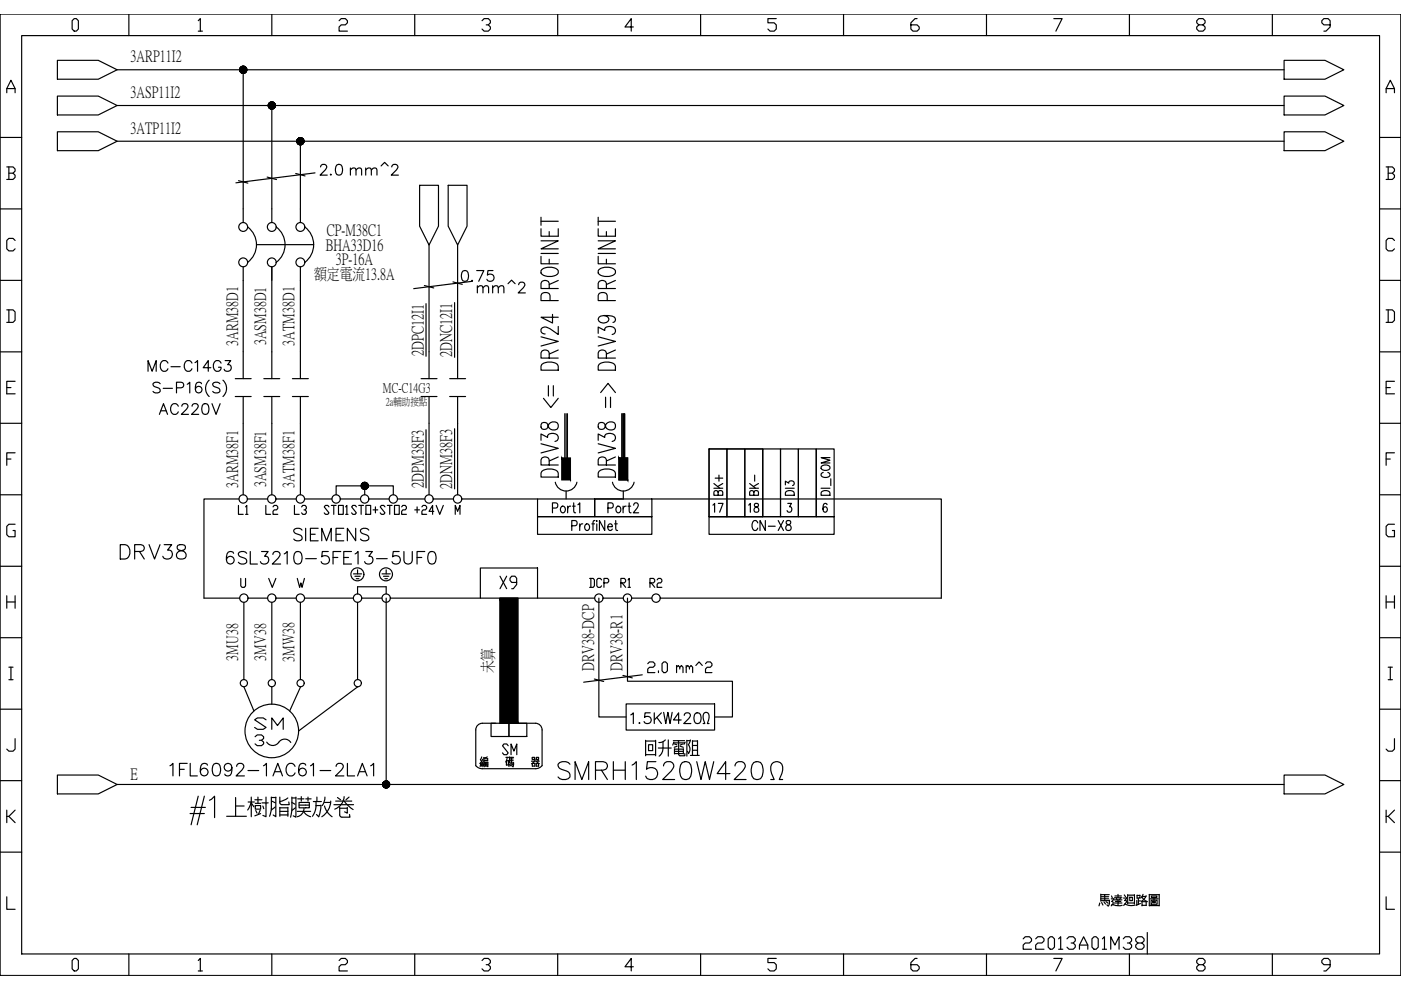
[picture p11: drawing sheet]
<svg xmlns="http://www.w3.org/2000/svg" width="297mm" height="210mm" viewBox="0 0 297 210" stroke-linecap="round" stroke-linejoin="round" font-family="sans-serif">
<defs><g id="words">
<text font-size="7.5" x="117.5" y="166.5">SMRH1520W420Ω</text>
<g font-size="6.2">
<text x="73.4" y="38.5">mm^2</text>
<text x="24.7" y="119.6">DRV38</text>
<text x="61.4" y="116.1">SIEMENS</text>
<text x="35.3" y="165.8">1FL6092-1AC61-2LA1</text>
<text x="215.9" y="202.5">22013A01M38</text>
</g>
<g font-size="5.7">
<text x="67" y="38.5">2.0</text>
<text x="97" y="61">0.75</text>
<text x="30.3" y="80.1">MC-C14G3</text>
<text x="32.8" y="89.3">AC220V</text>
<text x="47.3" y="120.7">6SL3210-5FE13-5UF0</text>
<text x="105.1" y="125.9">X9</text>
<text x="136.5" y="143.9">2.0</text>
<text x="142.5" y="143.9">mm^2</text>
<text x="53.3" y="155.9">SM</text>
</g>
<g font-size="5.3">
<text x="54" y="110.4" transform="rotate(-90 54 110.4)">L1</text>
<text x="55.4" y="110.4">L2</text>
<text x="61.4" y="110.4">L3</text>
<text x="73.7" y="110.4">STO+</text>
<text x="79.7" y="110.4">STO2</text>
<text x="87.1" y="110.4">+24V</text>
<text x="158.4" y="113.6">CN-X8</text>
<text x="124.2" y="125.9">DCP</text>
<text x="136.9" y="125.9">R2</text>
<text x="133" y="154.5">1.5K</text>
<text x="141.8" y="154.5">420</text>
<text x="105.5" y="161.2">SM</text>
</g>
<g font-size="4.9">
<text x="154.5" y="106.2" transform="rotate(-90 154.5 106.2)">BK+</text>
<text x="161.9" y="106.2" transform="rotate(-90 161.9 106.2)">BK-</text>
<text x="169.7" y="106.2" transform="rotate(-90 169.7 106.2)">DI3</text>
<text x="150.3" y="109.7">17</text>
<text x="157.7" y="109.7">18</text>
<text x="134.8" y="125.9" transform="rotate(-90 134.8 125.9)">R1</text>
</g>
<g font-size="3.5">
<text x="89.6" y="75.5" transform="rotate(-90 89.6 75.5)">2DPC12I1</text>
<text x="95.7" y="75.8" transform="rotate(-90 95.7 75.8)">2DNC12I1</text>
<text x="89.6" y="103.4" transform="rotate(-90 89.6 103.4)">2DPM38F3</text>
<text x="95.7" y="103.7" transform="rotate(-90 95.7 103.7)">2DNM38F3</text>
<text x="125.7" y="142.3" transform="rotate(-90 125.7 142.3)">DRV38-DCP</text>
<text x="131.7" y="142.3" transform="rotate(-90 131.7 142.3)">DRV38-R1</text>
</g>
<g font-size="3.4">
<text x="27.7" y="13">3ARP11I2</text>
<text x="27.7" y="20.6">3ASP11I2</text>
<text x="27.7" y="28.2">3ATP11I2</text>
<text x="69" y="53">BHA33D16</text>
<text x="69.3" y="49.8">CP-M38C1</text>
<text x="66.6" y="59.1">額定電流13.8A</text>
<text x="71.2" y="56">3P-16A</text>
<text x="50.3" y="73.4" transform="rotate(-90 50.3 73.4)">3ARM38D1</text>
<text x="56.2" y="73.2" transform="rotate(-90 56.2 73.2)">3ASM38D1</text>
<text x="62.3" y="73.3" transform="rotate(-90 62.3 73.3)">3ATM38D1</text>
<text x="50.3" y="103.5" transform="rotate(-90 50.3 103.5)">3ARM38F1</text>
<text x="56.2" y="103.3" transform="rotate(-90 56.2 103.3)">3ASM38F1</text>
<text x="62.3" y="103.4" transform="rotate(-90 62.3 103.4)">3ATM38F1</text>
<text x="50.3" y="140.1" transform="rotate(-90 50.3 140.1)">3MU38</text>
<text x="56.2" y="140.1" transform="rotate(-90 56.2 140.1)">3MV38</text>
<text x="62.3" y="140.3" transform="rotate(-90 62.3 140.3)">3MW38</text>
<text x="104.5" y="142.8" transform="rotate(-90 104.5 142.8)">未算</text>
<text x="27.7" y="165.2">E</text>
</g>
<text font-size="2.8" x="81.2" y="83.1">MC-C14G3</text>
<text font-size="2.3" x="81.8" y="85.8">2a輔助接點</text>
</g></defs>
<g fill="none" stroke="#000" stroke-width=".25">
<path d="M1.4 19.7v-.9l.9-1.8 .9 1.8v.9M1.4 18.8h1.8M4.6 7.5h287.9v194.8h-287.9zM15.7 3.9h.5l.4 .5v1.8l-.4 .4h-.5l-.4-.4v-1.8zM27.3 3v4.5M42 4.4l.5-.5v2.7M42 6.6h.9M57.6 3v4.5M71.9 4.4l.4-.5h.9l.5 .5v.4l-.5 .5h-.9l-.4 .4v.9h1.8M87.9 3v4.5M102.2 4.4l.4-.5h.9l.5 .5v.4l-.5 .5h-.4M103.5 5.3l.5 .4v.5l-.5 .4h-.9l-.4-.4"/>
<path d="M118.2 3v4.5M134.3 5.7h-1.8l1.3-1.8v2.7M148.5 3v4.5M164.6 3.9h-1.8v.9h1.3l.5 .5v.9l-.5 .4h-.8l-.5-.4M178.8 3v4.5M194.4 3.9h-.4l-.9 .9v1.4l.5 .4h.8l.5-.4v-.5l-.5-.4h-1.3M209.2 3v4.5M223.4 3.9h1.8l-1.3 2.7M239.5 3v4.5M254.2 5.3l-.5-.5v-.4l.5-.5h.9l.4 .5v.4l-.4 .5h-.9l-.5 .4v.5l.5 .4h.9l.4-.4v-.5l-.4-.4M269.8 3v4.5M282 5.3h-1.3l-.5-.5v-.4l.5-.5h.9l.4 .5v1.3l-.9 .9h-.4"/>
<path d="M293.9 19.7v-.9l.9-1.8 .9 1.8v.9M293.9 18.8h1.8M297 3v203.8M.1 29.1h4.5M1.4 35.4h1.4l.4 .4v.5l-.4 .4M1.9 36.7h.9l.4 .5v.4l-.4 .4h-1.4M1.9 35.4v2.6M292.5 29.1h4.5M293.9 35.4h1.3l.5 .4v.5l-.5 .4M294.3 36.7h.9l.5 .5v.4l-.5 .4h-1.3M294.3 35.4v2.6M.1 44.3h4.5"/>
<path d="M.1 59.4h4.5M3.2 51l-.4-.5h-.9l-.5 .5v1.8l.5 .4h.9l.4-.4M292.5 44.3h4.5M292.5 59.4h4.5M295.7 51l-.5-.5h-.9l-.4 .5v1.8l.4 .4h.9l.5-.4M.1 74.6h4.5M1.4 65.7h1.4l.4 .4v1.8l-.4 .5h-1.4M1.9 65.7v2.7M292.5 74.6h4.5M293.9 65.7h1.3l.5 .4v1.8l-.5 .5h-1.3M294.3 65.7v2.7M.1 89.8h4.5"/>
<path d="M1.4 82.2h.9M1.4 97.3h.9M3.2 80.8h-1.8v2.7h1.8M3.2 96h-1.8v2.7M292.5 89.8h4.5M293.9 82.2h.9M293.9 97.3h.9M295.7 80.8h-1.8v2.7h1.8M295.7 96h-1.8v2.7M.1 104.9h4.5M3.2 111.2h-1.3l-.5 .4v1.8l.5 .4h1.3v-1.3h-.4M292.5 104.9h4.5"/>
<path d="M295.7 111.2h-1.4l-.4 .4v1.8l.4 .4h1.4v-1.3h-.5M.1 120.1h4.5M.1 135.2h4.5M1.4 126.3v2.7M1.4 127.6h1.8M3.2 126.3v2.7M292.5 120.1h4.5M292.5 135.2h4.5M293.9 127.6h1.8M293.9 126.3v2.7M295.7 126.3v2.7M.1 150.4h4.5"/>
<path d="M1.9 141.5h.9M1.9 144.1h.9M2.3 141.5v2.6M3.2 156.6v2.2l-.4 .5h-.9l-.5-.5M292.5 150.4h4.5M294.3 141.5h.9M294.3 144.1h.9M294.8 141.5v2.6M295.7 156.6v2.2l-.5 .5h-.9l-.4-.5M.1 165.5h4.5M1.4 171.8v2.6M1.9 173.1l1.3 1.3"/>
<path d="M3.2 171.8l-1.3 1.3h-.5M292.5 165.5h4.5M293.9 171.8v2.6M294.3 173.1l1.4 1.3M295.7 171.8l-1.4 1.3h-.4M.1 180.7h4.5M1.4 190.1v2.7h1.8M292.5 180.7h4.5M293.9 190.1v2.7h1.8M15.7 203.2h.5l.4 .5v1.7l-.4 .5h-.5l-.4-.5v-1.7zM27.3 202.3v4.5M42 203.7l.5-.5v2.7"/>
<path d="M42 205.9h.9M57.6 202.3v4.5M71.9 203.7l.4-.5h.9l.5 .5v.4l-.5 .4h-.9l-.4 .5v.9h1.8M87.9 202.3v4.5M102.2 203.7l.4-.5h.9l.5 .5v.4l-.5 .4h-.4M103.5 204.5l.5 .5v.4l-.5 .5h-.9l-.4-.5M118.2 202.3v4.5M134.3 205h-1.8l1.3-1.8v2.7M148.5 202.3v4.5M164.6 203.2h-1.8v.9h1.3l.5 .4v.9l-.5 .5h-.8l-.5-.5M178.8 202.3v4.5M194.4 203.2h-.4l-.9 .9v1.3l.5 .5h.8l.5-.5v-.4l-.5-.5h-1.3"/>
<path d="M209.2 202.3v4.5M223.4 203.2h1.8l-1.3 2.7M239.5 202.3v4.5M254.2 204.5l-.5-.4v-.4l.5-.5h.9l.4 .5v.4l-.4 .4h-.9l-.5 .5v.4l.5 .5h.9l.4-.5v-.4l-.4-.5M269.8 202.3v4.5M282 204.5h-1.3l-.5-.4v-.4l.5-.5h.9l.4 .5v1.3l-.9 .9h-.4"/>
</g>
<path d="M50.6 38.3l2 .5M56.6 37.5l2 .6M62.7 36.8l2 .5M66.8 36.7l-16.8 2.1M100.1 59.6l-12.4 1.6M90 60.5l2 .6M107.7 60.2l.8-.8 .7 .8M110 60.4l.1-.4 .3-.2 .7 .1a.51 .51 0 0 1 .1 .8l-1.3 1.4h1.5" fill="none" stroke="#000" stroke-width=".25"/>
<path d="M12.2 12.8h8.6l4 2-4 2h-8.6zM24.8 14.8h247.5M272.3 12.8h8.6l4 2-4 2h-8.6zM12.2 20.4h8.6l4 2-4 2h-8.6zM12.2 27.9h8.6l4 2-4 2h-8.6zM24.8 22.4h247.5M24.8 29.9h247.5M272.3 20.4h8.6l4 2-4 2h-8.6zM272.3 27.9h8.6l4 2-4 2h-8.6zM12.2 164.3h8.6l4 2-4 2h-8.6zM24.8 166.3h247.5M272.3 164.3h8.6l4 2-4 2h-8.6z" fill="none" stroke="#000" stroke-width=".25"/>
<!-- layer: 0 -->
<g fill="#000" stroke="#000" stroke-width=".21">
<path d="M51.6 14.8h.7v.1zM57.6 22.4h.8v.1zM63.7 29.9h.7v.2zM77.3 103h.8v.1zM81.9 166.3h.7v.1z"/>
<path d="M50.8 14.9v.1l.8-.2zM50.8 15l.8-.2-.7 .3zM50.9 15.1l.1 .1 .6-.4z"/>
<path d="M50.8 14.9v.1l.8-.2zM50.8 15l.8-.2-.7 .3zM50.9 15.1l.1 .1 .6-.4z"/>
<path d="M50.8 14.6v.1l.8 .1zM50.8 14.7l.8 .1h-.8zM50.8 14.8v.1l.8-.1z"/>
<path d="M50.8 14.6v.1l.8 .1zM50.8 14.7l.8 .1h-.8zM50.8 14.8v.1l.8-.1z"/>
<path d="M51 15.2v.1l.6-.5zM51 15.3l.6-.5-.5 .6zM51.6 14.8l-.5 .6 .1 .1z"/>
<path d="M51 15.2v.1l.6-.5zM51 15.3l.6-.5-.5 .6zM51.6 14.8l-.5 .6 .1 .1z"/>
<path d="M51 14.3l.6 .5zM51 14.3l.6 .5-.7-.4zM50.9 14.4l-.1 .2 .8 .2z"/>
<path d="M51 14.3l.6 .5zM51 14.3l.6 .5-.7-.4zM50.9 14.4l-.1 .2 .8 .2z"/>
<path d="M51.6 14.8l-.4 .7h.1zM51.6 14.8l-.2 .7h-.1zM51.6 14.8l-.2 .7 .2 .1z"/>
<path d="M51.6 14.8l-.4 .7h.1zM51.6 14.8l-.2 .7h-.1zM51.6 14.8l-.2 .7 .2 .1z"/>
<path d="M51.2 14.1l.4 .7-.3-.7zM51.1 14.2l.1-.1 .4 .7zM51 14.3l.6 .5-.5-.6z"/>
<path d="M51.2 14.1l.4 .7-.3-.7zM51.1 14.2l.1-.1 .4 .7zM51 14.3l.6 .5-.5-.6z"/>
<path d="M51.6 14.8v.8l.1-.1zM51.6 14.8l.2 .7h-.1zM51.6 14.8l.2 .7h.1z"/>
<path d="M51.6 14.8v.8l.1-.1zM51.6 14.8l.2 .7h-.1zM51.6 14.8l.2 .7h.1z"/>
<path d="M51.6 14v.8l.1-.8zM51.4 14h.2v.8zM51.3 14.1l.3 .7-.2-.8z"/>
<path d="M51.6 14v.8l.1-.8zM51.4 14h.2v.8zM51.3 14.1l.3 .7-.2-.8z"/>
<path d="M51.6 14.8l.3 .7 .1-.1zM51.6 14.8l.5 .5-.1 .1zM51.6 14.8l.5 .5 .1-.1z"/>
<path d="M51.6 14.8l.3 .7 .1-.1zM51.6 14.8l.5 .5-.1 .1zM51.6 14.8l.5 .5 .1-.1z"/>
<path d="M51.9 14.1l-.3 .7 .4-.6zM51.8 14.1h.1l-.3 .7zM51.7 14l-.1 .8 .2-.7z"/>
<path d="M51.9 14.1l-.3 .7 .4-.6zM51.8 14.1h.1l-.3 .7zM51.7 14l-.1 .8 .2-.7z"/>
<path d="M51.6 14.8l.6 .4v-.1zM51.6 14.8l.7 .2-.1 .1zM51.6 14.8l.7 .2v-.1z"/>
<path d="M51.6 14.8l.6 .4v-.1zM51.6 14.8l.7 .2-.1 .1zM51.6 14.8l.7 .2v-.1z"/>
<path d="M51.6 14.8l.6-.4v-.1zM51.6 14.8l.5-.5h.1zM52 14.2l-.4 .6 .5-.5z"/>
<path d="M51.6 14.8l.6-.4v-.1zM51.6 14.8l.5-.5h.1zM52 14.2l-.4 .6 .5-.5z"/>
<path d="M51.6 14.8h.7v-.1zM51.6 14.8l.7-.2v.1zM51.6 14.8l.7-.2-.1-.2z"/>
<path d="M51.6 14.8h.7v-.1zM51.6 14.8l.7-.2v.1zM51.6 14.8l.7-.2-.1-.2z"/>
<path d="M56.9 22.5v.1l.7-.2zM56.9 22.6l.7-.2-.6 .3zM57 22.7v.1l.6-.4z"/>
<path d="M56.9 22.5v.1l.7-.2zM56.9 22.6l.7-.2-.6 .3zM57 22.7v.1l.6-.4z"/>
<path d="M56.9 22.1v.1l.7 .2zM56.9 22.2l.7 .2h-.7zM56.9 22.4v.1l.7-.1z"/>
<path d="M56.9 22.1v.1l.7 .2zM56.9 22.2l.7 .2h-.7zM56.9 22.4v.1l.7-.1z"/>
<path d="M57 22.8l.1 .1 .5-.5zM57.1 22.9l.5-.5-.4 .6zM57.6 22.4l-.4 .6h.1z"/>
<path d="M57 22.8l.1 .1 .5-.5zM57.1 22.9l.5-.5-.4 .6zM57.6 22.4l-.4 .6h.1z"/>
<path d="M57.1 21.8l-.1 .1 .6 .5zM57 21.9l.6 .5-.6-.4zM57 22l-.1 .1 .7 .3z"/>
<path d="M57.1 21.8l-.1 .1 .6 .5zM57 21.9l.6 .5-.6-.4zM57 22l-.1 .1 .7 .3z"/>
<path d="M57.6 22.4l-.3 .6 .1 .1zM57.6 22.4l-.1 .7h-.1zM57.6 22.4l-.1 .7h.1z"/>
<path d="M57.6 22.4l-.3 .6 .1 .1zM57.6 22.4l-.1 .7h-.1zM57.6 22.4l-.1 .7h.1z"/>
<path d="M57.3 21.7l.3 .7-.2-.7zM57.2 21.8l.1-.1 .3 .7zM57.1 21.8l.5 .6-.4-.6z"/>
<path d="M57.3 21.7l.3 .7-.2-.7zM57.2 21.8l.1-.1 .3 .7zM57.1 21.8l.5 .6-.4-.6z"/>
<path d="M57.6 22.4v.7h.1zM57.6 22.4l.3 .7h-.2zM57.6 22.4l.3 .7 .1-.1z"/>
<path d="M57.6 22.4v.7h.1zM57.6 22.4l.3 .7h-.2zM57.6 22.4l.3 .7 .1-.1z"/>
<path d="M57.6 21.6v.8l.1-.8zM57.5 21.6h.1v.8zM57.4 21.7l.2 .7-.1-.8z"/>
<path d="M57.6 21.6v.8l.1-.8zM57.5 21.6h.1v.8zM57.4 21.7l.2 .7-.1-.8z"/>
<path d="M57.6 22.4l.4 .6h.1zM57.6 22.4l.6 .5-.1 .1zM57.6 22.4l.6 .5v-.1z"/>
<path d="M57.6 22.4l.4 .6h.1zM57.6 22.4l.6 .5-.1 .1zM57.6 22.4l.6 .5v-.1z"/>
<path d="M58 21.7l-.4 .7 .5-.6zM57.9 21.7h.1l-.4 .7zM57.7 21.6l-.1 .8 .3-.7z"/>
<path d="M58 21.7l-.4 .7 .5-.6zM57.9 21.7h.1l-.4 .7zM57.7 21.6l-.1 .8 .3-.7z"/>
<path d="M57.6 22.4l.6 .4 .1-.1zM57.6 22.4l.7 .2v.1zM57.6 22.4l.7 .2 .1-.1z"/>
<path d="M57.6 22.4l.6 .4 .1-.1zM57.6 22.4l.7 .2v.1zM57.6 22.4l.7 .2 .1-.1z"/>
<path d="M57.6 22.4l.7-.4-.1-.1zM58.2 21.8v.1l-.6 .5zM58.1 21.8l-.5 .6 .6-.6z"/>
<path d="M57.6 22.4l.7-.4-.1-.1zM58.2 21.8v.1l-.6 .5zM58.1 21.8l-.5 .6 .6-.6z"/>
<path d="M57.6 22.4h.8v-.2zM57.6 22.4l.7-.3 .1 .1zM57.6 22.4l.7-.3v-.1z"/>
<path d="M57.6 22.4h.8v-.2zM57.6 22.4l.7-.3 .1 .1zM57.6 22.4l.7-.3v-.1z"/>
<path d="M62.9 30.1l.1 .1 .7-.3zM63 30.2l.7-.3-.7 .4zM63 30.3l.1 .1 .6-.5z"/>
<path d="M62.9 30.1l.1 .1 .7-.3zM63 30.2l.7-.3-.7 .4zM63 30.3l.1 .1 .6-.5z"/>
<path d="M63 29.7l-.1 .1 .8 .1zM62.9 29.8l.8 .1h-.8zM62.9 29.9v.2l.8-.2z"/>
<path d="M63 29.7l-.1 .1 .8 .1zM62.9 29.8l.8 .1h-.8zM62.9 29.9v.2l.8-.2z"/>
<path d="M63.1 30.4l.1 .1 .5-.6zM63.7 29.9l-.5 .7v-.1zM63.7 29.9l-.5 .7h.1z"/>
<path d="M63.1 30.4l.1 .1 .5-.6zM63.7 29.9l-.5 .7v-.1zM63.7 29.9l-.5 .7h.1z"/>
<path d="M63.2 29.4l-.1 .1 .6 .4zM63.1 29.5l.6 .4-.7-.3zM63 29.6v.1l.7 .2z"/>
<path d="M63.2 29.4l-.1 .1 .6 .4zM63.1 29.5l.6 .4-.7-.3zM63 29.6v.1l.7 .2z"/>
<path d="M63.7 29.9l-.4 .7 .2 .1zM63.7 29.9l-.1 .8h-.1zM63.7 29.9l-.1 .8h.1z"/>
<path d="M63.7 29.9l-.4 .7 .2 .1zM63.7 29.9l-.1 .8h-.1zM63.7 29.9l-.1 .8h.1z"/>
<path d="M63.3 29.3l.4 .6-.2-.7zM63.2 29.3h.1l.4 .6zM63.2 29.4l.5 .5-.5-.6z"/>
<path d="M63.3 29.3l.4 .6-.2-.7zM63.2 29.3h.1l.4 .6zM63.2 29.4l.5 .5-.5-.6z"/>
<path d="M63.7 29.9v.8h.1zM63.7 29.9l.2 .8h-.1zM63.7 29.9l.2 .8 .1-.1z"/>
<path d="M63.7 29.9v.8h.1zM63.7 29.9l.2 .8h-.1zM63.7 29.9l.2 .8 .1-.1z"/>
<path d="M63.7 29.2v.7l.1-.7zM63.6 29.2h.1v.7zM63.5 29.2l.2 .7-.1-.7z"/>
<path d="M63.7 29.2v.7l.1-.7zM63.6 29.2h.1v.7zM63.5 29.2l.2 .7-.1-.7z"/>
<path d="M63.7 29.9l.3 .7h.1zM63.7 29.9l.5 .6-.1 .1zM63.7 29.9l.5 .6 .1-.1z"/>
<path d="M63.7 29.9l.3 .7h.1zM63.7 29.9l.5 .6-.1 .1zM63.7 29.9l.5 .6 .1-.1z"/>
<path d="M64 29.3l-.3 .6 .4-.6zM63.9 29.2l.1 .1-.3 .6zM63.8 29.2l-.1 .7 .2-.7z"/>
<path d="M64 29.3l-.3 .6 .4-.6zM63.9 29.2l.1 .1-.3 .6zM63.8 29.2l-.1 .7 .2-.7z"/>
<path d="M63.7 29.9l.6 .5 .1-.1zM63.7 29.9l.7 .3v.1zM63.7 29.9l.7 .3v-.1z"/>
<path d="M63.7 29.9l.6 .5 .1-.1zM63.7 29.9l.7 .3v.1zM63.7 29.9l.7 .3v-.1z"/>
<path d="M63.7 29.9l.7-.3-.1-.1zM63.7 29.9l.5-.5 .1 .1zM64.1 29.3l-.4 .6 .5-.5z"/>
<path d="M63.7 29.9l.7-.3-.1-.1zM63.7 29.9l.5-.5 .1 .1zM64.1 29.3l-.4 .6 .5-.5z"/>
<path d="M63.7 29.9h.7v-.1zM63.7 29.9l.7-.2v.1zM63.7 29.9l.7-.2v-.1z"/>
<path d="M63.7 29.9h.7v-.1zM63.7 29.9l.7-.2v.1zM63.7 29.9l.7-.2v-.1z"/>
<path d="M119.1 97.1l1.9 4.7v-4.7zM119.1 97.1l1.9 4.7h-1.9z"/>
<path d="M131.2 97.1l1.9 4.7v-4.7zM131.2 97.1l1.9 4.7h-1.9z"/>
<path d="M131.2 97.1l1.9 4.7v-4.7zM131.2 97.1l1.9 4.7h-1.9z"/>
<path d="M76.6 103.1v.1l.7-.2zM76.6 103.2l.7-.2-.6 .4zM76.7 103.4v.1l.6-.5z"/>
<path d="M76.6 102.8v.1l.7 .1zM76.6 102.9l.7 .1h-.7zM76.6 103v.1l.7-.1z"/>
<path d="M76.7 103.5h.1l.5-.5zM76.8 103.5l.5-.5-.4 .6zM77.3 103l-.4 .6 .1 .1z"/>
<path d="M76.8 102.5l-.1 .1 .6 .4zM76.7 102.6l.6 .4-.6-.3zM76.7 102.7l-.1 .1 .7 .2z"/>
<path d="M77.3 103l-.3 .7h.1zM77.3 103l-.1 .8-.1-.1zM77.3 103l-.1 .8h.1z"/>
<path d="M77 102.3l.3 .7-.2-.7zM76.9 102.4l.1-.1 .3 .7zM76.8 102.5l.5 .5-.4-.6z"/>
<path d="M77.3 103v.8h.1zM77.3 103l.3 .7-.2 .1zM77.3 103l.3 .7h.1z"/>
<path d="M77.3 102.3v.7l.1-.7zM77.2 102.3h.1v.7zM77.1 102.3l.2 .7-.1-.7z"/>
<path d="M77.3 103l.4 .7 .1-.1zM77.3 103l.6 .5-.1 .1zM77.3 103l.6 .5z"/>
<path d="M77.7 102.3l-.4 .7 .5-.6zM77.6 102.3h.1l-.4 .7zM77.4 102.3l-.1 .7 .3-.7z"/>
<path d="M77.3 103l.6 .5 .1-.1zM77.3 103l.7 .2v.2zM77.3 103l.7 .2 .1-.1z"/>
<path d="M77.3 103l.7-.3-.1-.1zM77.3 103l.6-.5v.1zM77.8 102.4l-.5 .6 .6-.5z"/>
<path d="M77.3 103h.8v-.1zM77.3 103l.7-.2 .1 .1zM77.3 103l.7-.2v-.1z"/>
<path d="M106 126.8l3.8 26.5v-26.5zM106 126.8l3.8 26.5h-3.8z"/>
<path d="M81.9 166.3l.6 .5v-.1zM81.9 166.3l.7 .3-.1 .1zM81.9 166.3l.7 .3v-.2z"/>
<path d="M81.9 166.3h.7v-.1zM81.9 166.3l.7-.2v.1zM81.9 166.3l.7-.2-.1-.1z"/>
</g>
<g fill="none" stroke="#000" stroke-width=".25">
<path d="M51.6 14.8v32.4M57.6 22.4v24.8M63.7 29.9v17.3M89 39.3h4v8.7l-2 4-2-4zM95 39.3h4v8.7l-2 4-2-4zM51.6 56.6v18M52.5 48.1a4.7 4.7 0 0 1 0 7.5M54.4 51.9h12.1M57.6 56.6v23.7M58.6 48.1a4.7 4.7 0 0 1 0 7.5M63.7 56.6v23.7M64.6 48.1a4.7 4.7 0 0 1 0 7.5"/>
<path d="M91 52v28.3M97 52v28.3M114.7 54.3v1.6h3.7M114.7 51.1h3.7l-3.7 1.7h3.7M114.7 48.5v1.6h3.7v-1.6M114.7 53.7h3.7M114.7 46.9h3.7M114.7 46.1v1.7M114.9 57.2a2.67 2.67 0 0 1 3.5 .2 .93 .93 0 0 1-.9 1.1 2.5 2.5 0 0 1-2.8-.6v-.5zM116.4 49.1v1M116.4 55v.9M118.4 59.5l-2 .8"/>
<path d="M126.8 54.3v1.6h3.7M126.8 51.1h3.7l-3.7 1.7h3.7M126.8 48.5v1.6h3.7v-1.6M126.8 53.7h3.7M126.8 46.9h3.7M126.8 46.1v1.7M127 57.2a2.67 2.67 0 0 1 3.5 .2 .93 .93 0 0 1-.9 1.1 2.5 2.5 0 0 1-2.8-.6v-.5zM128.6 49.1v1M128.6 55v.9M130.5 59.5l-1.9 .8M90.3 64.4v11.1M96.4 64.2v11.6"/>
<path d="M114.7 71.4l3.7 1-3.7 1M114.9 77.3a2.89 2.89 0 0 1 3.3 0l.2 .3v.9h-3.7v-.9zM116.4 75.9v-1.1a.92 .92 0 0 0-.8-.6 .92 .92 0 0 0-.9 .6v1.1h3.7M116.4 61.2v-1.1a.92 .92 0 0 0-.8-.7 .92 .92 0 0 0-.9 .7v1.1h3.7M116.6 63.7v-1.1a1.03 1.03 0 0 0-.9-.6 1.03 1.03 0 0 0-1 .6v1.1h3.7M117.1 66.7v1.8l-2.4-1.2h3.7M118.4 69.2v1.7l-1.8-1.2a1.23 1.23 0 0 0-1.9 .1v.5l.2 .3 .7 .2M118.4 74.2l-2 .9M126.8 71.4l3.7 1-3.7 1M126.8 70.7v-1.4l1.4 .8v-.4a1.36 1.36 0 0 1 2.3 .2 .76 .76 0 0 1-.7 1M127 77.3a2.89 2.89 0 0 1 3.3 0l.2 .3v.9h-3.7v-.9zM128 66.9l.9 .4 .2 .3a1.18 1.18 0 0 1-1.1 .9 1.18 1.18 0 0 1-1.2-.9l.2-.3a3.5 3.5 0 0 1 3.3 0l.2 .6-.2 .3-.3 .2"/>
<path d="M128.6 75.9v-1.1a.92 .92 0 0 0-.9-.6 .92 .92 0 0 0-.9 .6v1.1h3.7M128.6 61.2v-1.1a.92 .92 0 0 0-.9-.7 .92 .92 0 0 0-.9 .7v1.1h3.7M128.7 63.7v-1.1a1.04 1.04 0 0 0-.9-.6 1.04 1.04 0 0 0-1 .6v1.1h3.7M130.5 74.2l-1.9 .9M34 81.4a.86 .86 0 0 0-.9-.4 .86 .86 0 0 0-.7 .6l.3 .3 .8 .3a.55 .55 0 0 1 .4 .4 .55 .55 0 0 1-.2 .6 1.06 1.06 0 0 1-1.3-.2M34.6 82.3h2M37.4 82.2h1a.6 .6 0 0 0 .6-.6 .6 .6 0 0 0-.6-.6h-1v2.3M39.7 81.5l.5-.5v2.3M42.7 81.4a.67 .67 0 0 0-1-.3 1.77 1.77 0 0 0 0 2.1 .71 .71 0 0 0 1.1-.3 .71 .71 0 0 0-.5-1 .71 .71 0 0 0-.9 .7M44.3 80.6a2.34 2.34 0 0 0 0 3.5M46.6 81.4a.86 .86 0 0 0-.8-.4 .86 .86 0 0 0-.7 .6l.2 .3 .9 .3a.55 .55 0 0 1 .4 .4 .55 .55 0 0 1-.2 .6 1.06 1.06 0 0 1-1.3-.2M47.3 80.6a2.34 2.34 0 0 1 0 3.5"/>
<path d="M49.9 84.1h3.4M49.9 80.3h3.4M51.6 84.1v20.8M55.9 84.1h3.4M55.9 80.3h3.4M57.6 84.1v20.8M62 84.1h3.4M62 80.3h3.4M63.7 84.1v20.8M89.3 84.1h3.4M89.3 80.3h3.4M90.3 91.1v12.3"/>
<path d="M91 84.1v20.8M95.3 84.1h3.4M95.3 80.3h3.4M96.4 90.9v12.8M97 84.1v20.8M114.7 94.1l3.7 1-3.7 .9M114.7 93.4v-1.4l1.4 .7v-.3a1.36 1.36 0 0 1 2.3 .2 .77 .77 0 0 1-.7 1M114.9 99.9a2.89 2.89 0 0 1 3.3 0l.2 .4v.9h-3.7v-.9zM114.9 89.7l-.2 .8a.77 .77 0 0 0 .7 .6 .77 .77 0 0 0 .7-.4 1.21 1.21 0 0 1 .9-1.2 1.21 1.21 0 0 1 1.4 .6 1.06 1.06 0 0 1-.9 1.1 1.06 1.06 0 0 1-1.2-.8l-.2-.5a.88 .88 0 0 0-1.2-.2zM115.2 84.5l1.6 1.9 1.6-1.9M116.3 81.8v2.2M116.4 98.6v-1.1a.92 .92 0 0 0-.8-.6 .92 .92 0 0 0-.9 .6v1.1h3.7"/>
<path d="M117.3 81.8v2.2M118.4 96.9l-2 .8M119.7 87.7v9.4M120 87.7v9.4M120.3 87.7v9.4M126.8 94.1l3.7 1-3.7 .9M126.8 93.4v-1.4l1.4 .7v-.3a1.36 1.36 0 0 1 2.3 .2 .77 .77 0 0 1-.7 1M127 99.9a2.89 2.89 0 0 1 3.3 0l.2 .4v.9h-3.7v-.9zM127 89.7l-.2 .8a.77 .77 0 0 0 .7 .6 .77 .77 0 0 0 .7-.4 1.21 1.21 0 0 1 .9-1.2 1.21 1.21 0 0 1 1.4 .6 1.06 1.06 0 0 1-.9 1.1 1.06 1.06 0 0 1-1.2-.8l-.2-.5a.88 .88 0 0 0-1.2-.2zM127.4 83.2l1.5-1.9 1.6 1.9M128.4 84.2v2.2M128.6 98.6v-1.1a.92 .92 0 0 0-.9-.6 .92 .92 0 0 0-.9 .6v1.1h3.7"/>
<path d="M129.4 84.2v2.2M130.5 96.9l-1.9 .8M131.9 87.7v9.4M132.2 87.7v9.4M132.4 87.7v9.4M150.3 95.2h11.4v14.3h-11.4zM150.3 95.2h3.8v14.3h-3.8zM154.1 95.2h3.8v14.3h-3.8zM157.9 95.2h3.8v14.3h-3.8zM161.7 95.2h3.8v14.3h-3.8zM165.5 95.2h3.8v14.3h-3.8zM169.3 95.2h3.8v14.3h-3.8z"/>
<path d="M173.1 95.2h3.7v14.3h-3.7zM174.2 98.9a1.25 1.25 0 0 1 1.8 .1 1.02 1.02 0 0 1-.8 .8 1.02 1.02 0 0 1-1-.4zM176 97h-1.9l1.9 .6-1.9 .6h1.9M50.7 105.8h-7.5v21h7.6M52.5 105.8h4.2M58.5 105.8h4.3M64.6 105.8h5.8M69.8 107.5l-.3-.3h-.5l-.3 .3 1.1 1.2-.3 .4h-.5l-.3-.4M70.3 107.2h1M70.8 107.2v1.9M71.3 104.9v-1.9h12.1v1.9M71.8 107.2h1v1.9h-1z"/>
<path d="M77.3 103v1.9M84.3 105.8h5.8M96.5 109.1v-1.9l.5 1.2 .5-1.2v1.9M97.9 105.8h16.1M114 109.5h24.2v3.8h-24.2zM114 105.8h12.1v3.7h-12.1zM117.1 107.7h.8a.57 .57 0 0 0 .4-.5 .57 .57 0 0 0-.4-.6h-.8v2.1M117.7 102.2a2.34 2.34 0 0 0 2.3 1.9 2.34 2.34 0 0 0 2.3-1.9M119.1 107.4a.44 .44 0 0 1 .7 .2 .64 .64 0 0 1 0 .8 .64 .64 0 0 1-.7 .2 .85 .85 0 0 1 0-1.2zM120 104.1v1.7M120.4 107.3v1.4M121 107.3a.57 .57 0 0 0-.6 .6"/>
<path d="M121.2 111.5h.7a.57 .57 0 0 0 .5-.6 .57 .57 0 0 0-.5-.5h-.7v2.1M121.4 107.3h.6M121.6 106.6v1.7l.1 .3 .3 .1M122.5 107l.4-.4v2.1M122.9 111.1v1.4M123.6 111.1a.58 .58 0 0 0-.7 .6M124.2 111.2a.45 .45 0 0 1 .7 .2l.1 .5a.57 .57 0 0 1-.6 .6l-.4-.6zM125.5 111.1h.5M126.1 105.8h12.1v3.7h-12.1zM126.1 110.4l-.3 .1-.1 .3v1.7M126.5 110.4v.2zM126.5 111.1v1.4"/>
<path d="M128.2 110.4v2.1l-1.1-2.1v2.1M128.9 111.7h.9l-.1-.5a.68 .68 0 0 0-.9 .4 .68 .68 0 0 0 .5 .9h.2l.3-.3M128.9 107.7h.7a.57 .57 0 0 0 .4-.5 .57 .57 0 0 0-.4-.6h-.7v2.1M129.9 102.2a2.34 2.34 0 0 0 2.2 1.9 2.34 2.34 0 0 0 2.3-1.9M130.3 111.1h.6M130.5 110.4v1.7l.1 .3 .3 .1M130.8 107.4a.68 .68 0 0 1 .9 .5 .68 .68 0 0 1-.5 .8 .72 .72 0 0 1-.6-.5 .72 .72 0 0 1 .2-.8zM132.1 107.3v1.4M132.2 104.1v1.7h-6.1M132.8 107.3a.58 .58 0 0 0-.7 .6M133.2 107.3h.5M133.4 106.6v1.7l.1 .3 .3 .1"/>
<path d="M134.4 107.1l.3-.5h.3l.3 .4-.2 .7-.8 1h1.1M138.2 105.8h61.4v21h-59.6M150.3 109.5h26.5v3.8h-26.5zM167 106.7h.8l-.4 .7a.55 .55 0 0 1 .4 .9 .55 .55 0 0 1-.9-.1M174.1 103.5h1.9M174.2 104.3a1.18 1.18 0 0 1 1.8 .2v.5h-1.9zM174.5 100.2a.55 .55 0 0 0-.4 .6 .55 .55 0 0 0 .7 .4h.5a.55 .55 0 0 0 .7-.4 .55 .55 0 0 0-.5-.6M175.3 107a.39 .39 0 0 0-.6-.2l-.1 .3a1.23 1.23 0 0 0 .3 1.5 .55 .55 0 0 0 .5-.6 .55 .55 0 0 0-.7-.5l-.2 .5M176.1 101.5v1.4M51.1 122.6v1.6l.2 .3h.5l.3-.3v-1.6M51.7 127.7v16.4M52.6 126.8h4.1"/>
<path d="M57 122.6l.7 1.9 .8-1.9M57.6 127.7v16.4M58.5 126.8h4.3M63 122.6l.5 1.9 .3-.9 .2 .9 .5-1.9M63.7 127.7v16.4M64.6 126.8h10.3M75.5 122.7h.6M75.8 125.9v-1.5h6.1v1.5M75.8 127.7v16.4M76.7 126.8h4.3M81.6 122.7h.5M81.9 126.8v39.5"/>
<path d="M82.8 126.8h19M101.8 120.4h12.2v6.4h-12.2zM106 126.8h3.8v26.5h-3.8zM114 126.8h12.1M127.9 126.8h4.3M133.9 126.8h4.3M51.7 145.6l2.1 5.1M55.4 157l.5 .3v.4l-.5 .4h-.9l-.4-.4M56.6 157.3a1.52 1.52 0 0 0 2.5 .1M57.6 145.6v3.7M63.7 145.6l-2.3 5.1M75.9 145.6l-12.6 9.4"/>
<path d="M104.1 153.3h3.8v2.9h-3.8zM105.1 153.3h-2.8a1.4 1.4 0 0 0-1.4 1.5v7.5a1.79 1.79 0 0 0 1.4 .7h11.2a1.84 1.84 0 0 0 1.4-.7v-7.5a1.4 1.4 0 0 0-1.4-1.5h-4.6M107.9 153.3h3.8v2.9h-3.8zM40.3 172.5h3M40.5 171.2h3M42 168.8l-1.5 6.1M43.3 168.8l-1.5 6.1M44.4 169.7l1.1-.9v4.6M48.1 173.1h4.1M50 169.1v4M50 170.9h1.8M52.6 170h1.3"/>
<path d="M53.3 170l-.8 1.7M53.3 169v4.2M53.3 170.2l.5 .9M54 169.6h1.5M54.1 170.8h1.2v.8h-1.2zM54.1 170.3h1.2M54.2 171.8l.3 .6M54.7 169v1.3M55.2 171.7l-.4 1M55.3 172.5l-1.3 .5M55.5 170.2h1.4M55.7 170.9l.2 .6"/>
<path d="M56.4 169v4.2l-.7-.3M57.5 169v2.5l-.3 1.6M57.5 169.1h1M57.6 169.9l.8 .3M58.4 171.1l-.9 .6M58.5 169v4.2l-.6-.4M59.3 169v1.2l.3 .4h1.7l-.1-.6M59.3 171.2v1.9M59.3 172.8h1.7M59.3 171.3h1.7M59.3 172h1.7M61 169.2l-.6 .4-1.1 .3"/>
<path d="M61 171.2v1.9M61.9 169v2.6l-.3 1.7M61.9 169.2h.8M61.9 170.1l.7 .4M62.6 171.3l-.7 .5M62.7 169v4.3l-.5-.3M63 172h2.9M63.1 169.4h1.3M63.4 170.1h2.2v1.2h-2.2zM63.4 170.7h2.2M63.9 168.9v1M64.3 172l.5 .6 1.1 .6"/>
<path d="M64.4 171.4a1.76 1.76 0 0 1-1.4 1.8M64.8 169.4h1.2M65.3 169v.9M66.4 169.9h1.7M67 169.9l-.1 1.9-.7 1.3M67 170.8h1M67.2 169v.9M68 170.7l-.1 1.5-.3 1-.5-.5M68.8 170.9l.6 1.3 1 1M68.8 170.1h1.2M68.9 169l-.2 1.1-.4 .7M70.1 169.8l-.2 1.2-.5 1-1.2 1.2"/>
<path d="M70.8 170.6h4.2M71.2 169.9h3.4M71.6 169.1l.6 .5M72 171.2v1.6l.3 .4 1.9 .1-.1-.6M72 171.4h1.6M73 168.9a3 3 0 0 1-2 2.7M73 169.8l.6 .9 1.3 .9M73.6 171.2v1.2l-.5-.3M74 169l-.7 .6M101.8 161.1l.3 .3M101.9 162l-.1 .5M102 162l.1 .5"/>
<path d="M102.1 160.5l-.2 .6M102.2 161.5l.2 .5M102.2 162l.1 .3M102.4 161l-.6 .9 .5-.1M102.6 160.6v1.2l-.2 .8M102.6 160.9h.8M102.7 161.6v1M102.7 161.6h.7M102.7 162h.7M102.9 161.6v.9M103.2 161.6v.9M103.3 160.5l-.7 .2"/>
<path d="M103.4 160.8v.4h-.8M103.4 161.6v1l-.2-.2M112.7 161.4h1.6M112.8 160.6h.6v.4h-.6zM112.9 161.9v.6M112.9 162.4h.5M112.9 161.9h.5M113.4 161.8v.7M113.5 161.1l-.4 .5-.4 .3M113.7 160.6h.5v.4h-.5zM113.7 161.9h.5M113.7 161.8v.7"/>
<path d="M113.7 161.4l.6 .5M113.7 162.4h.5M113.9 161.1l.3 .2M114.2 161.9v.6"/>
<circle cx="51.6" cy="48.1" r=".94"/>
<circle cx="51.6" cy="55.6" r=".94"/>
<circle cx="57.6" cy="55.6" r=".94"/>
<circle cx="57.6" cy="48.1" r=".94"/>
<circle cx="63.7" cy="48.1" r=".94"/>
<circle cx="63.7" cy="55.6" r=".94"/>
<circle cx="71.3" cy="105.8" r=".89"/>
<circle cx="97" cy="105.8" r=".89"/>
<circle cx="51.7" cy="126.8" r=".89"/>
<circle cx="57.6" cy="126.8" r=".89"/>
<circle cx="63.7" cy="126.8" r=".89"/>
<circle cx="75.8" cy="121.8" r="1.38"/>
<circle cx="75.8" cy="126.8" r=".89"/>
<circle cx="81.8" cy="121.8" r="1.38"/>
<circle cx="81.9" cy="126.8" r=".89"/>
<circle cx="133" cy="126.8" r=".89"/>
<circle cx="51.7" cy="144.8" r=".76"/>
<circle cx="57.6" cy="155" r="5.7"/>
<circle cx="57.6" cy="144.8" r=".76"/>
<circle cx="63.7" cy="144.8" r=".76"/>
<circle cx="75.9" cy="144.8" r=".76"/>
</g>
<g fill="none" stroke="#000" stroke-width=".25">
<path d="M127 126.8v25.2h5.8M133 126.8v17.6h22.3v7.6h-3.8M126 144l2 .5M132.1 143.2l2 .5M132.8 149.2h18.7v5.6h-18.7zM136.2 143.1l-12.4 1.5M136.9 157v3.2M136.9 157.1h2.1M139 157v3.2M140.6 157.3v1.2M141.1 156.9a1.67 1.67 0 0 1-1.4 .5M141.7 156.9v3.4"/>
<path d="M142.8 157h2.3M142.8 157.5h2.4M142.9 157.4l-.3 .6M143 157.7l.5 .2M143.9 157v2.9M144.8 157.7l-.6 .3M145.3 157.4l-.3 .4M145.6 157v3.3M145.6 157h.7M146.4 156.9l-.5 1M146.8 157v2.4M146.8 157.1h1.1"/>
<path d="M147.9 157v3.2"/>
</g>
<g fill="none" stroke="#000" stroke-width=".25">
<path d="M233.2 191.5l-.2 .6M233.4 189.7h.8v1.3M233.4 189.6v1.5M233.4 190.6h1.7M233.5 191h1.7M233.5 190.1h1.6M233.6 191.3l.2 .6M234.1 191.2l.3 .5M234.2 189.7h1M234.5 191.2l.4 .3M234.7 191.8l.2 .3M235.2 190.8a1.3 1.3 0 0 1-.3 1.3"/>
<path d="M235.6 190.6h.5M235.7 190l.1 .4M235.7 191.9l1.5 .1 .7-.1M236.2 190.5l-.5 .6 .2 .1a.42 .42 0 0 1-.2 .7l-.1 .2M236.3 190.4h1.6M236.3 190.8h1.6M236.3 191.5h1.6M236.4 190h1.4M236.5 191.1h1.2M236.7 190.4l.1 .4M237 190.8v1.2M237 189.6v.8"/>
<path d="M237.6 190.4l-.3 .4M238.2 190.4h.7M238.4 189.7l.2 .4M238.5 190.9h.3v.3l-.5 .8M238.5 191.7l1.3 .3 .8-.1M238.9 190.3l-.5 .7M239.1 189.7v1.9M239.1 191.5h1.4M239.1 189.8h1.4M239.5 190.2h.6v.8h-.6zM240.5 189.7v2M241 190.9v1"/>
<path d="M241.1 189.8v.7M241.1 189.9h.6M241.4 191h.4M241.4 190.5v1.3M241.7 189.8v.6h-.6M241.8 191.6l-.9 .4M242.1 190.2l.5 .6 .7 .4M242.1 191.2h.9M242.1 191.1v.9h.9M242.1 192v.1M242.2 190.1h.8M242.3 189.6l-.4 .8"/>
<path d="M243 189.9l-.4 .7-.6 .5M243 191.1v.9M243.7 189.6v2.5M243.7 189.7h2.1M243.7 192h2.1M243.8 190.6h1.8M244.1 190.8h1.2v.9h-1.2zM244.1 190h1.2v.3h-1.2zM244.4 191.1v.3h.5v-.3h-.5M244.7 190.3v.5M245.8 189.6v2.5"/>
</g>
<path d="M0 3h297v203.8h-297z" fill="none" stroke="#000" stroke-width=".21"/>
<use href="#words"/>
</svg>
